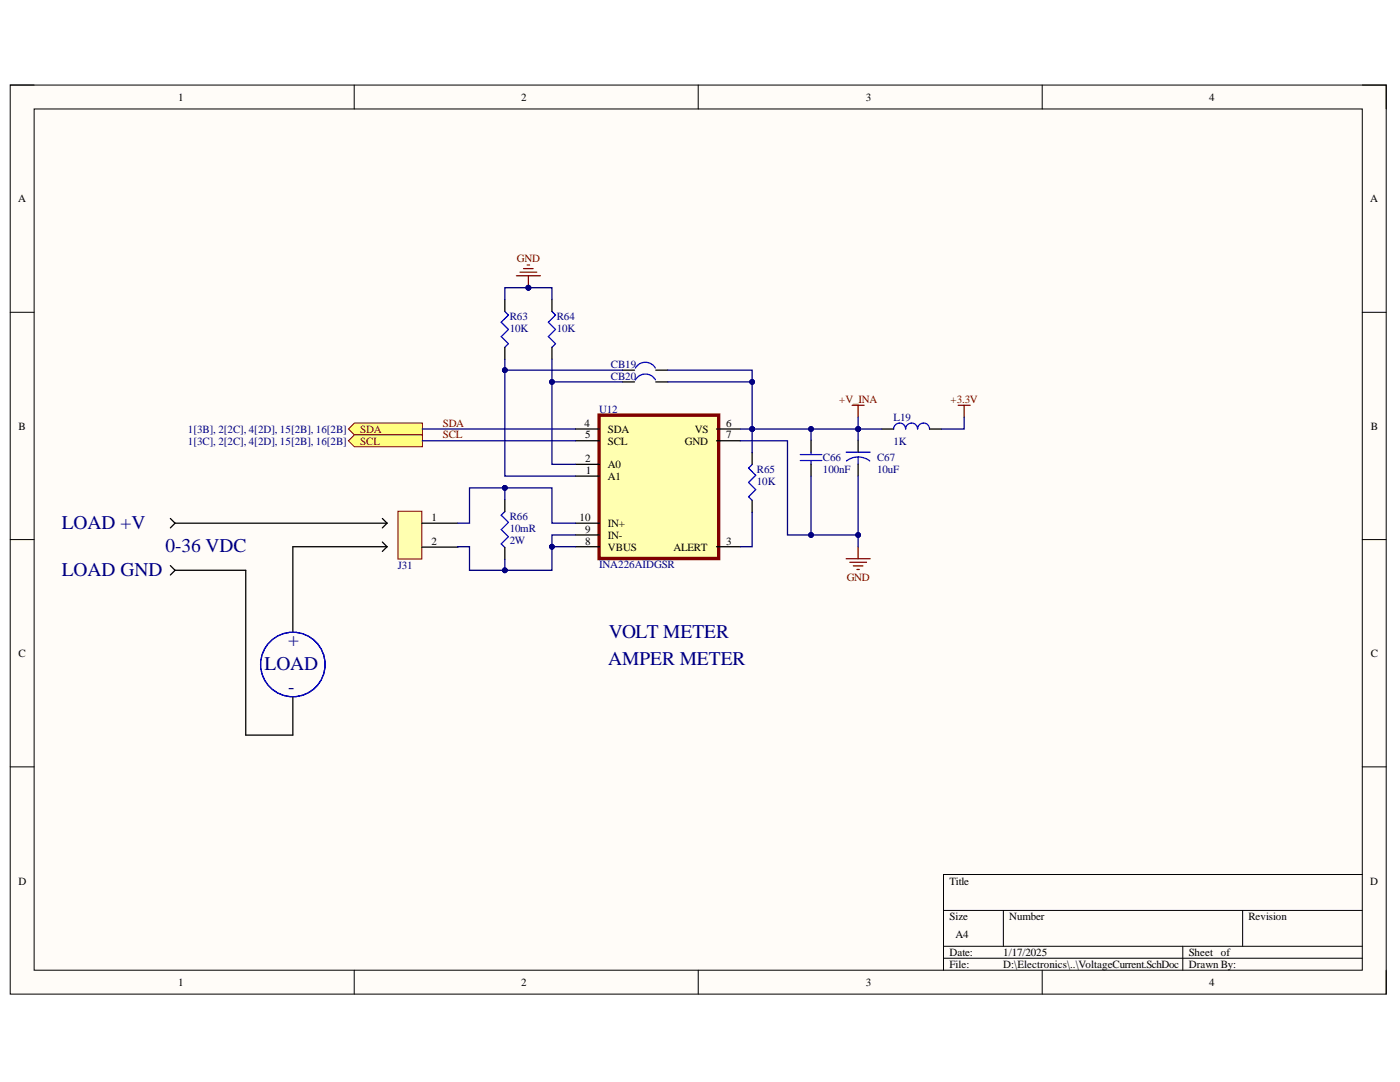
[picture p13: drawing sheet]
<svg xmlns="http://www.w3.org/2000/svg" width="279mm" height="216mm" viewBox="0 0 279 216" stroke-linecap="round" stroke-linejoin="round" font-family="sans-serif">
<defs><g id="words">
<g font-size="3.9" fill="#000080">
<text x="12.3" y="105.5">LOAD +V</text>
<text x="33" y="110.2">0-36 VDC</text>
<text x="12.3" y="114.8">LOAD GND</text>
<text x="57.5" y="128.9">+</text>
<text x="121.5" y="127.3">VOLT METER</text>
<text x="52.8" y="133.7">LOAD</text>
<text x="121.4" y="132.7">AMPER METER</text>
<text x="57.5" y="138.3">-</text>
</g>
<g font-size="2.2">
<text x="35.6" y="20.1">1</text>
<text x="104" y="20.1">2</text>
<text x="172.8" y="20.1">3</text>
<text x="241.3" y="20.1">4</text>
<text x="3.6" y="40.4">A</text>
<text x="273.5" y="40.4">A</text>
<text x="3.7" y="85.7">B</text>
<text x="116.7" y="85.2">4</text>
<text x="116.8" y="87.5">5</text>
<text x="121.3" y="88.8">SCL</text>
<text x="121.3" y="86.4">SDA</text>
<text x="136.7" y="88.8">GND</text>
<text x="138.6" y="86.4">VS</text>
<text x="144.9" y="85.2">6</text>
<text x="144.9" y="87.5">7</text>
<text x="273.6" y="85.7">B</text>
<text x="116.8" y="92.2">2</text>
<text x="116.9" y="94.6">1</text>
<text x="121.3" y="93.4">A0</text>
<text x="121.3" y="95.8">A1</text>
<text x="86.1" y="104">1</text>
<text x="115.7" y="104">10</text>
<text x="116.8" y="106.3">9</text>
<text x="121.3" y="105.1">IN+</text>
<text x="121.3" y="107.5">IN-</text>
<text x="86.1" y="108.8">2</text>
<text x="116.8" y="108.7">8</text>
<text x="121.3" y="109.9">VBUS</text>
<text x="134.4" y="109.9">ALERT</text>
<text x="144.9" y="108.7">3</text>
<text x="3.7" y="131.1">C</text>
<text x="273.6" y="131.1">C</text>
<text x="3.7" y="176.5">D</text>
<text x="189.5" y="176.5">Title</text>
<text x="273.5" y="176.5">D</text>
<text x="189.5" y="183.6">Size</text>
<text x="201.4" y="183.6">Number</text>
<text x="249.1" y="183.6">Revision</text>
<text x="189.5" y="190.8">Date:</text>
<text x="190.7" y="187.2">A4</text>
<text x="200.2" y="190.8">1/17/2025</text>
<text x="237.2" y="190.8">Sheet of</text>
<text x="35.6" y="196.8">1</text>
<text x="104" y="196.8">2</text>
<text x="172.8" y="196.8">3</text>
<text x="189.5" y="193.1">File:</text>
<text x="200.2" y="193.1">D:\Electronics\..\VoltageCurrent.SchDoc</text>
<text x="237.2" y="193.1">Drawn By:</text>
<text x="241.3" y="196.8">4</text>
</g>
<g font-size="2.2" fill="#800000">
<text x="103.2" y="52.2">GND</text>
<text x="167.5" y="80.5">+V_INA</text>
<text x="189.7" y="80.5">+3.3V</text>
<text x="71.9" y="86.4">SDA</text>
<text x="71.9" y="88.8">SCL</text>
<text x="88.4" y="85.2">SDA</text>
<text x="88.4" y="87.5">SCL</text>
<text x="169" y="115.9">GND</text>
</g>
<g font-size="2.2" fill="#000080">
<text x="101.7" y="63.8">R63</text>
<text x="111.1" y="63.8">R64</text>
<text x="101.7" y="66.3">10K</text>
<text x="111.1" y="66.3">10K</text>
<text x="121.9" y="73.4">CB19</text>
<text x="121.9" y="75.7">CB20</text>
<text x="119.5" y="82.4">U12</text>
<text x="178.3" y="83.9">L19</text>
<text x="37.5" y="86.4">1[3B], 2[2C], 4[2D], 15[2B], 16[2B]</text>
<text x="37.5" y="88.8">1[3C], 2[2C], 4[2D], 15[2B], 16[2B]</text>
<text x="178.3" y="88.8">1K</text>
<text x="151.1" y="94.4">R65</text>
<text x="164.2" y="94.3">100nF</text>
<text x="164.2" y="92">C66</text>
<text x="175.1" y="94.3">10uF</text>
<text x="175.1" y="92">C67</text>
<text x="151.1" y="96.8">10K</text>
<text x="101.7" y="106.1">10mR</text>
<text x="101.7" y="103.8">R66</text>
<text x="79.4" y="113.5">J31</text>
<text x="101.7" y="108.6">2W</text>
<text x="119.5" y="113.4">INA226AIDGSR</text>
</g>
</g></defs>
<path d="M2 17h274.6v181.4h-274.6z" fill-rule="evenodd" fill="#fffcf8"/>
<path d="M2 17h274.6v181.4h-274.6z" fill="none" stroke="#000" stroke-width=".2"/>
<path d="M6.8 21.7h265.1v171.9h-265.1z" fill-rule="evenodd" fill="#fffcf8"/>
<g fill="none" stroke="#000" stroke-width=".2">
<path d="M2 17h4.8M70.7 17v4.7M139.3 17v4.7M208 17v4.7M271.9 17h4.7v4.7M6.8 21.7h265.1v171.9h-265.1zM2 62.3h4.8M271.9 62.3h4.7M2 107.7h4.8M271.9 107.7h4.7M2 153h4.8M271.9 153h4.7"/>
<path d="M271.9 174.5h-83.6v19.1M70.7 193.6v4.8M139.3 193.6v4.8M188.3 181.7h83.6M188.3 188.8h83.6M188.3 191.2h83.6M200.2 181.7v7.1M208 193.6v4.8M236.1 188.8v4.8M248 181.7v7.1M276.6 193.6v4.8"/>
</g>
<path d="M69.5 85.6l1.2-1.2h13.6v2.4h-13.6z" fill-rule="evenodd" fill="#ffff80"/>
<path d="M69.5 85.6l1.2-1.2h13.6v2.4h-13.6z" fill="none" stroke="#800000" stroke-width=".2"/>
<path d="M69.5 88l1.2-1.2h13.6v2.3h-13.6z" fill-rule="evenodd" fill="#ffff80"/>
<path d="M69.5 88l1.2-1.2h13.6v2.3h-13.6z" fill="none" stroke="#800000" stroke-width=".2"/>
<path d="M119.6 82.8h23.8v28.6h-23.8z" fill-rule="evenodd" fill="#ffffb0"/>
<path d="M119.6 82.8h23.8v28.6h-23.8z" fill="none" stroke="#800000" stroke-width=".68"/>
<path d="M100.7 99.7v2.4M114.9 92.7h4.7M114.9 95h4.7M114.9 88h4.7M114.9 85.6h4.7M143 88h4.8M143 85.6h4.8M100.7 109.2v2.4M114.9 104.4h4.7M114.9 106.7h4.7M114.9 109.1h4.7M143 109.1h4.8" fill="none" stroke="#000" stroke-width=".25"/>
<path d="M100.7 102.1l-.7 .7 1.5 1.4-1.5 1.5 1.5 1.4-1.5 1.4 .7 .7" fill="none" stroke="#00f" stroke-width=".25"/>
<path d="M79.4 102h4.8v9.6h-4.8z" fill-rule="evenodd" fill="#ffffb0"/>
<path d="M79.4 102h4.8v9.6h-4.8z" fill="none" stroke="#800000" stroke-width=".2"/>
<path d="M100.7 59.8v2.3M110.2 59.8v2.3M100.7 69.3v2.4M110.2 69.3v2.4M84.2 104.4h7.1M84.2 109.2h7.1" fill="none" stroke="#000" stroke-width=".25"/>
<path d="M100.7 62.1l.8 .8-1.5 1.4 1.5 1.4-1.5 1.5 1.5 1.4-.8 .7M110.2 62.1l.7 .8-1.5 1.4 1.5 1.4-1.5 1.5 1.5 1.4-.7 .7" fill="none" stroke="#00f" stroke-width=".25"/>
<path d="M103.1 55h4.7M103.8 54.3h3.3M104.5 53.6h1.9M105.2 52.9h.5M105.4 55v2.4" fill="none" stroke="#800000" stroke-width=".25"/>
<circle cx="105.5" cy="57.4" r=".48" fill="#000080"/>
<circle cx="105.5" cy="57.4" r=".48" fill="none" stroke="#000080" stroke-width=".2"/>
<g fill="none" stroke="#000" stroke-width=".25">
<path d="M124.3 73.9h2.3M124.3 76.2h2.3M130.9 73.9h2.4M130.9 76.2h2.4M150.1 90.3v2.4M150.1 99.8v2.4M161.9 87.8v2.4M161.9 92.6v2.4M171.3 87.8v2.4M171.3 92.6v2.4M176 85.6h2.3M185.5 85.6h2.4"/>
<path d="M34 103.5l.9 .9M34 112.9l.9 .9M34.9 104.4h42.3M34.9 113.8h14.1v32.9h9.4v-7.5M34.9 104.4l-.9 .9M34.9 113.8l-.9 .9M76.3 108.2l.9 .9M76.3 103.5l.9 .9M77.2 109.1h-18.8v16.9M77.2 109.1l-.9 .9M77.2 104.4l-.9 .9"/>
</g>
<g fill="none" stroke="#00f" stroke-width=".25">
<path d="M130.8 73.4a2.29 2.29 0 0 0-4 .1M130.8 75.8a2.29 2.29 0 0 0-4 0M150.1 92.7l-.7 .7 1.4 1.4-1.4 1.5 1.4 1.4-1.4 1.4 .7 .7M159.7 91.9h4.3M159.7 90.7h4.3M161.9 90.2v.5M161.9 91.9v.7M168.9 90.2h4.7M168.9 92l1.4-.7 1-.1v1.4M171.3 91.2l1 .1 1.3 .7M178.3 85.6a1.19 1.19 0 0 1 1.2-1.2 1.19 1.19 0 0 1 1.2 1.2 1.19 1.19 0 0 1 1.2-1.2 1.19 1.19 0 0 1 1.2 1.2 1.19 1.19 0 0 1 1.2-1.2 1.19 1.19 0 0 1 1.2 1.2"/>
<circle cx="58.4" cy="132.6" r="6.4"/>
</g>
<path d="M170.1 80.9h2.4M171.3 80.9v2.4M191.2 80.9h2.4M192.4 80.9v2.4M168.9 111.5h4.7M169.6 112.2h3.3M170.3 112.9h1.9M171 113.6h.5M171.3 109.1v2.4" fill="none" stroke="#800000" stroke-width=".25"/>
<path d="M84.3 85.6h30.6M84.3 88h30.6M114.9 106.7h-4.7v7.1h-16.5v-4.7l-2.4 .1" fill="none" stroke="#000080" stroke-width=".25"/>
<circle cx="110.2" cy="109.1" r=".48" fill="#000080"/>
<circle cx="110.2" cy="109.1" r=".48" fill="none" stroke="#000080" stroke-width=".2"/>
<circle cx="100.8" cy="113.8" r=".48" fill="#000080"/>
<circle cx="100.8" cy="113.8" r=".48" fill="none" stroke="#000080" stroke-width=".2"/>
<path d="M100.7 111.6v2.2" fill="none" stroke="#000080" stroke-width=".25"/>
<circle cx="100.8" cy="113.8" r=".48" fill="#000080"/>
<circle cx="100.8" cy="113.8" r=".48" fill="none" stroke="#000080" stroke-width=".2"/>
<path d="M91.3 104.4h2.4v-7h16.5v7h4.7" fill="none" stroke="#000080" stroke-width=".25"/>
<circle cx="100.8" cy="97.3" r=".48" fill="#000080"/>
<circle cx="100.8" cy="97.3" r=".48" fill="none" stroke="#000080" stroke-width=".2"/>
<path d="M100.7 97.4v2.3" fill="none" stroke="#000080" stroke-width=".25"/>
<circle cx="100.8" cy="97.3" r=".48" fill="#000080"/>
<circle cx="100.8" cy="97.3" r=".48" fill="none" stroke="#000080" stroke-width=".2"/>
<path d="M105.4 57.4h4.8v2.4" fill="none" stroke="#000080" stroke-width=".25"/>
<circle cx="105.5" cy="57.4" r=".48" fill="#000080"/>
<circle cx="105.5" cy="57.4" r=".48" fill="none" stroke="#000080" stroke-width=".2"/>
<path d="M105.4 57.4h-4.7v2.4" fill="none" stroke="#000080" stroke-width=".25"/>
<circle cx="105.5" cy="57.4" r=".48" fill="#000080"/>
<circle cx="105.5" cy="57.4" r=".48" fill="none" stroke="#000080" stroke-width=".2"/>
<path d="M161.9 85.6v2.2" fill="none" stroke="#000080" stroke-width=".25"/>
<circle cx="161.9" cy="85.6" r=".48" fill="#000080"/>
<circle cx="161.9" cy="85.6" r=".48" fill="none" stroke="#000080" stroke-width=".2"/>
<path d="M147.8 85.6h28.2M192.4 83.3v2.3h-4.5" fill="none" stroke="#000080" stroke-width=".25"/>
<circle cx="150.1" cy="85.6" r=".48" fill="#000080"/>
<circle cx="150.1" cy="85.6" r=".48" fill="none" stroke="#000080" stroke-width=".2"/>
<circle cx="161.9" cy="85.6" r=".48" fill="#000080"/>
<circle cx="161.9" cy="85.6" r=".48" fill="none" stroke="#000080" stroke-width=".2"/>
<circle cx="171.3" cy="85.6" r=".48" fill="#000080"/>
<circle cx="171.3" cy="85.6" r=".48" fill="none" stroke="#000080" stroke-width=".2"/>
<path d="M171.3 85.6v2.2" fill="none" stroke="#000080" stroke-width=".25"/>
<circle cx="171.3" cy="85.6" r=".48" fill="#000080"/>
<circle cx="171.3" cy="85.6" r=".48" fill="none" stroke="#000080" stroke-width=".2"/>
<path d="M171.3 83.3v2.3" fill="none" stroke="#000080" stroke-width=".25"/>
<circle cx="171.3" cy="85.6" r=".48" fill="#000080"/>
<circle cx="171.3" cy="85.6" r=".48" fill="none" stroke="#000080" stroke-width=".2"/>
<path d="M171.3 95v11.7" fill="none" stroke="#000080" stroke-width=".25"/>
<circle cx="171.3" cy="106.7" r=".48" fill="#000080"/>
<circle cx="171.3" cy="106.7" r=".48" fill="none" stroke="#000080" stroke-width=".2"/>
<path d="M161.9 95v11.7" fill="none" stroke="#000080" stroke-width=".25"/>
<circle cx="161.9" cy="106.7" r=".48" fill="#000080"/>
<circle cx="161.9" cy="106.7" r=".48" fill="none" stroke="#000080" stroke-width=".2"/>
<path d="M110.2 109.1h4.7" fill="none" stroke="#000080" stroke-width=".25"/>
<circle cx="110.2" cy="109.1" r=".48" fill="#000080"/>
<circle cx="110.2" cy="109.1" r=".48" fill="none" stroke="#000080" stroke-width=".2"/>
<path d="M147.8 88h9.4v18.7h14.1v2.4" fill="none" stroke="#000080" stroke-width=".25"/>
<circle cx="161.9" cy="106.7" r=".48" fill="#000080"/>
<circle cx="161.9" cy="106.7" r=".48" fill="none" stroke="#000080" stroke-width=".2"/>
<circle cx="171.3" cy="106.7" r=".48" fill="#000080"/>
<circle cx="171.3" cy="106.7" r=".48" fill="none" stroke="#000080" stroke-width=".2"/>
<path d="M150.1 85.6v4.7" fill="none" stroke="#000080" stroke-width=".25"/>
<circle cx="150.1" cy="85.6" r=".48" fill="#000080"/>
<circle cx="150.1" cy="85.6" r=".48" fill="none" stroke="#000080" stroke-width=".2"/>
<path d="M110.2 71.7v21h4.7M150.1 102.2v6.9h-2.3" fill="none" stroke="#000080" stroke-width=".25"/>
<circle cx="110.2" cy="76.2" r=".48" fill="#000080"/>
<circle cx="110.2" cy="76.2" r=".48" fill="none" stroke="#000080" stroke-width=".2"/>
<path d="M100.7 71.7v23.3h14.2" fill="none" stroke="#000080" stroke-width=".25"/>
<circle cx="100.8" cy="73.9" r=".48" fill="#000080"/>
<circle cx="100.8" cy="73.9" r=".48" fill="none" stroke="#000080" stroke-width=".2"/>
<path d="M100.7 73.9h23.6" fill="none" stroke="#000080" stroke-width=".25"/>
<circle cx="100.8" cy="73.9" r=".48" fill="#000080"/>
<circle cx="100.8" cy="73.9" r=".48" fill="none" stroke="#000080" stroke-width=".2"/>
<path d="M110.2 76.2h14.1" fill="none" stroke="#000080" stroke-width=".25"/>
<circle cx="110.2" cy="76.2" r=".48" fill="#000080"/>
<circle cx="110.2" cy="76.2" r=".48" fill="none" stroke="#000080" stroke-width=".2"/>
<path d="M133.3 76.2h16.8v9.4" fill="none" stroke="#000080" stroke-width=".25"/>
<circle cx="150.1" cy="76.2" r=".48" fill="#000080"/>
<circle cx="150.1" cy="76.2" r=".48" fill="none" stroke="#000080" stroke-width=".2"/>
<circle cx="150.1" cy="85.6" r=".48" fill="#000080"/>
<circle cx="150.1" cy="85.6" r=".48" fill="none" stroke="#000080" stroke-width=".2"/>
<path d="M133.3 73.9h16.8v2.3" fill="none" stroke="#000080" stroke-width=".25"/>
<circle cx="150.1" cy="76.2" r=".48" fill="#000080"/>
<circle cx="150.1" cy="76.2" r=".48" fill="none" stroke="#000080" stroke-width=".2"/>
<use href="#words"/>
</svg>
